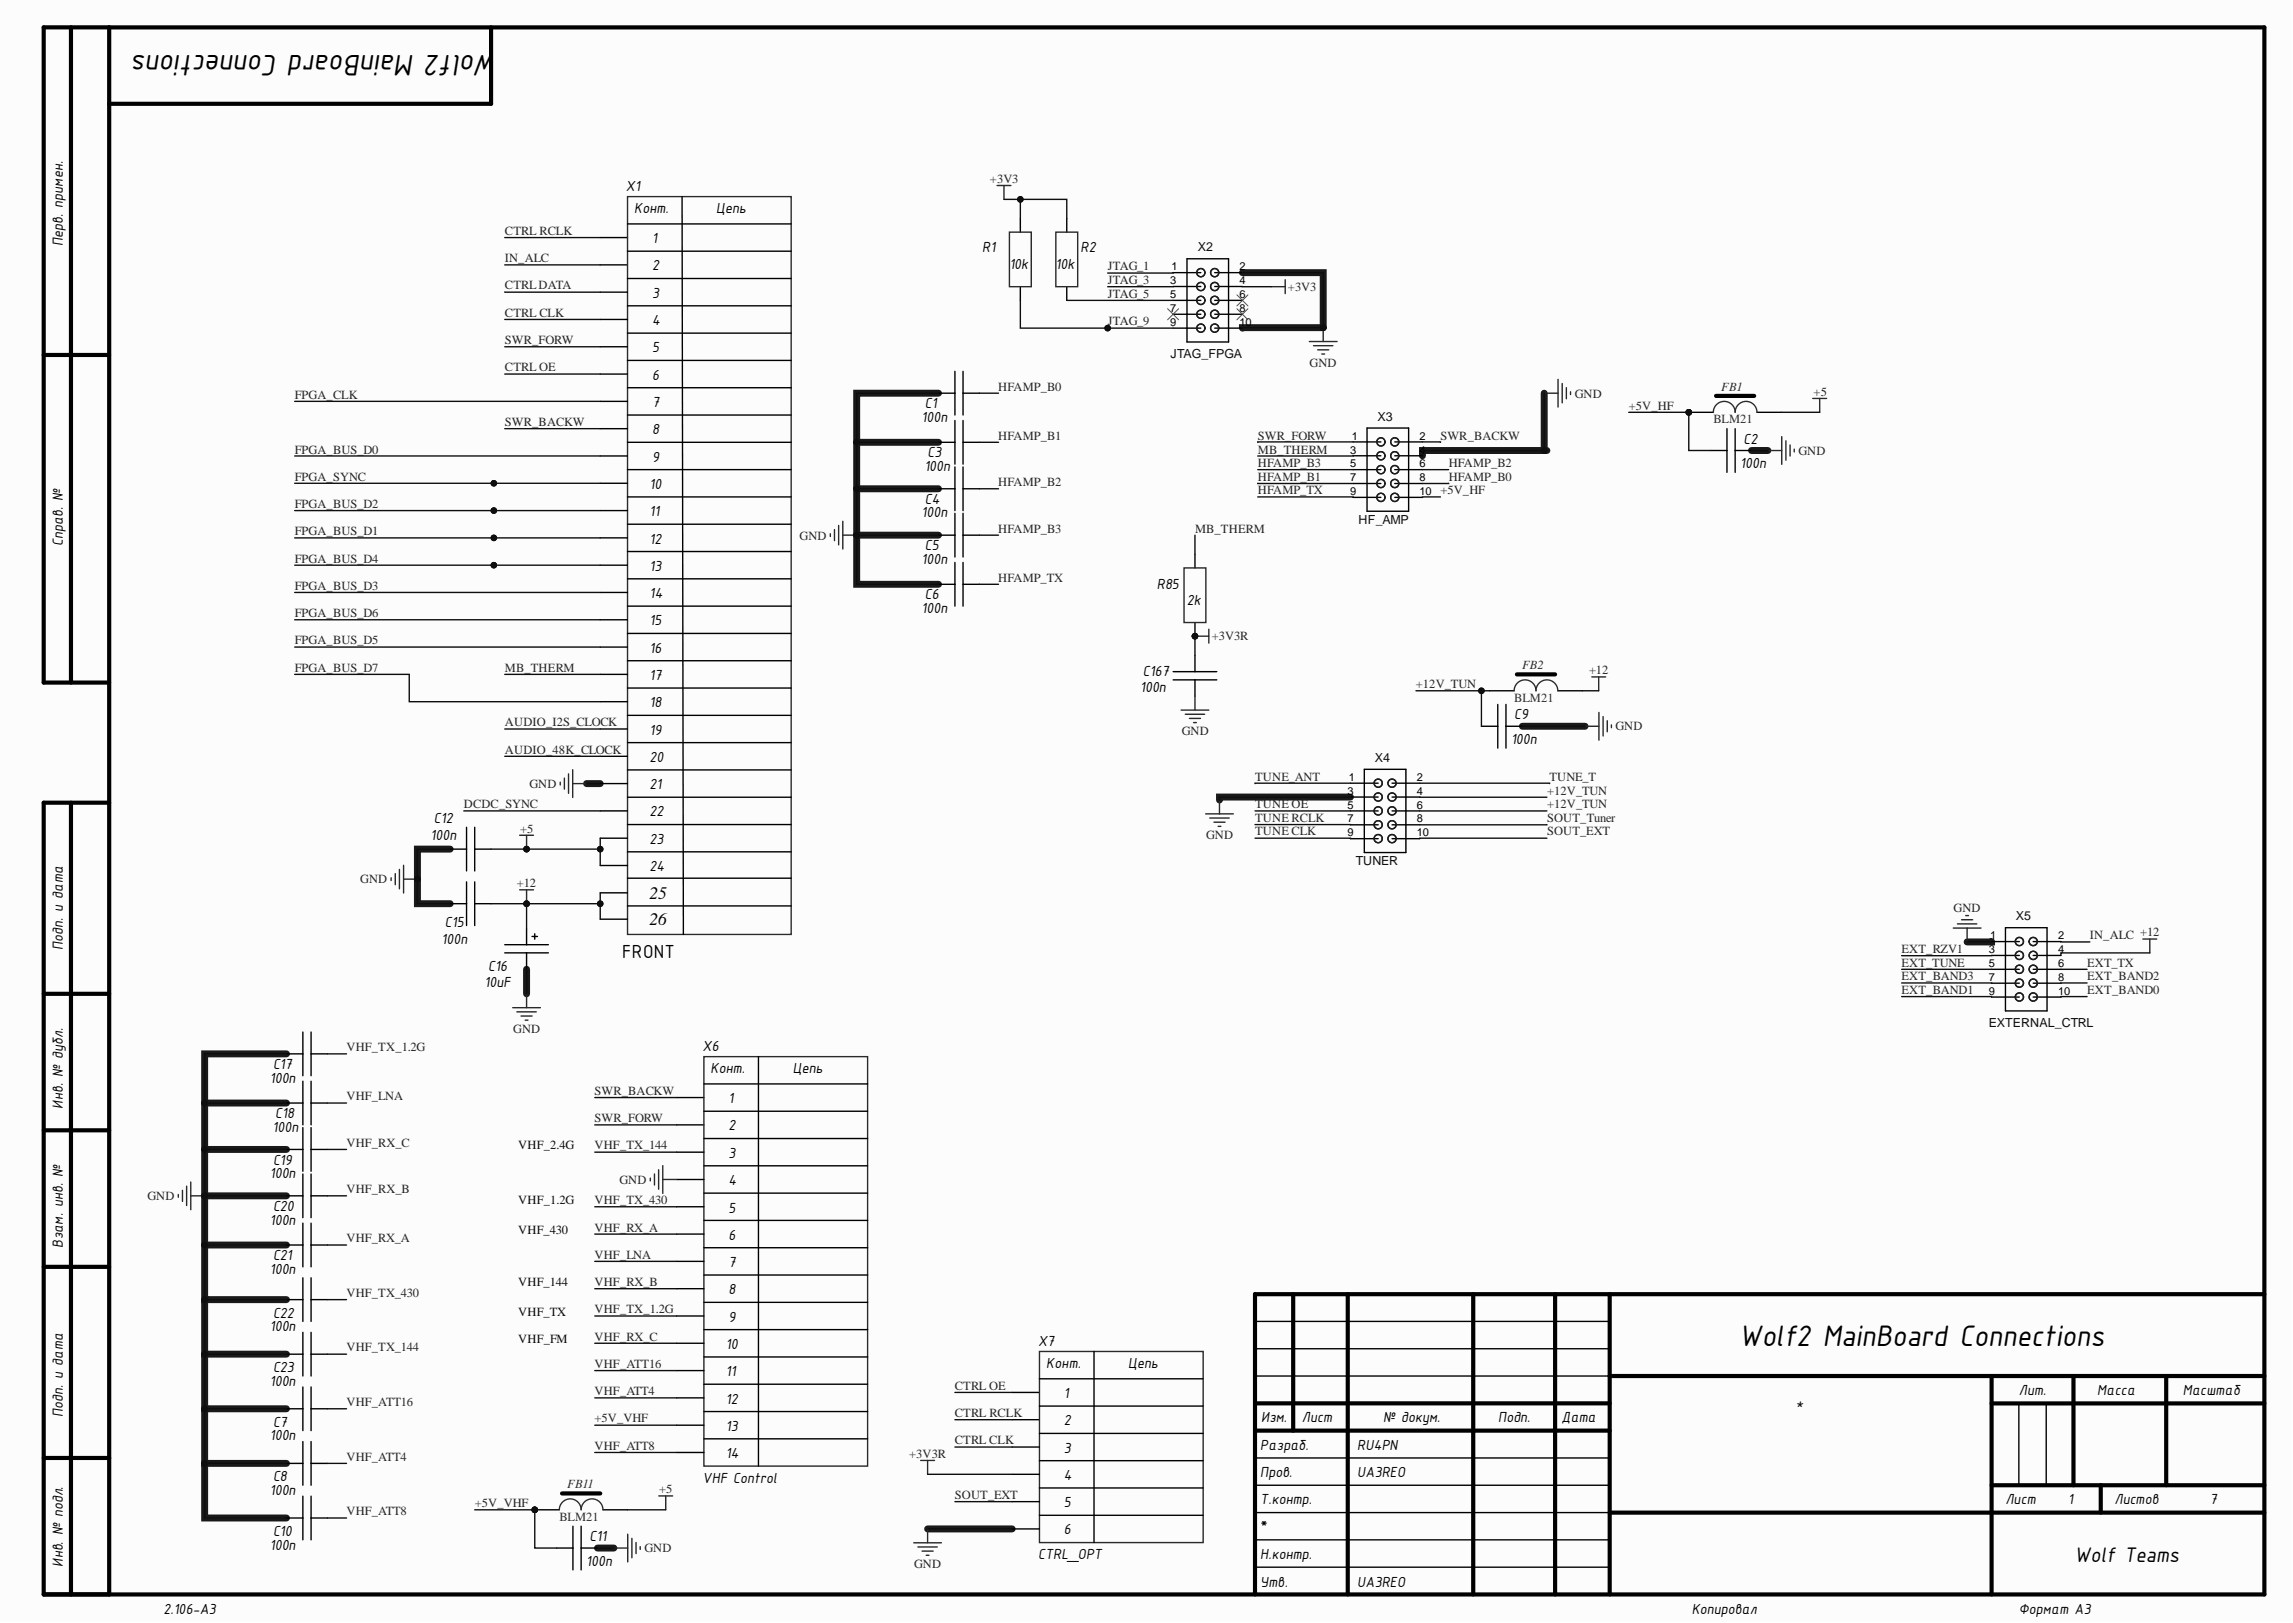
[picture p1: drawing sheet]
<svg xmlns="http://www.w3.org/2000/svg" width="420mm" height="297mm" viewBox="0 0 420 297" stroke-linecap="round" stroke-linejoin="round" font-family="sans-serif">
<defs><g id="words">
<g font-size="5.9">
<text x="91.2" y="10" transform="rotate(-180 91.2 10)">Wolf2 MainBoard Connections</text>
<text x="318.4" y="246.4">Wolf2 MainBoard Connections</text>
</g>
<text font-size="4.2" x="379.8" y="285.8">Wolf Teams</text>
<text font-size="3.7" x="113.9" y="175.4">FRONT</text>
<g font-size="3.2">
<text x="118.9" y="164.5">25</text>
<text x="118.9" y="169.3">26</text>
<text x="230.7" y="280.5">*</text>
</g>
<g font-size="2.9">
<text x="114.6" y="34.9">X1</text>
<text x="116.1" y="39">Конт.</text>
<text x="131.1" y="39">Цепь</text>
<text x="11.5" y="45" transform="rotate(-90 11.5 45)">Перв. примен.</text>
<text x="119.4" y="44.5">1</text>
<text x="179.8" y="46.2">R1</text>
<text x="197.8" y="46.2">R2</text>
<text x="119.4" y="49.5">2</text>
<text x="184.8" y="49.2">10k</text>
<text x="193.3" y="49.2">10k</text>
<text x="119.4" y="54.5">3</text>
<text x="119.4" y="59.5">4</text>
<text x="119.4" y="64.5">5</text>
<text x="119.4" y="69.5">6</text>
<text x="119.4" y="74.5">7</text>
<text x="168.7" y="77.2">100n</text>
<text x="169.3" y="74.7">C1</text>
<text x="119.4" y="79.4">8</text>
<text x="169.8" y="83.7">C3</text>
<text x="319.2" y="81.2">C2</text>
<text x="118.9" y="89.5">10</text>
<text x="119.4" y="84.5">9</text>
<text x="169.2" y="86.2">100n</text>
<text x="318.6" y="85.7">100n</text>
<text x="118.9" y="94.5">11</text>
<text x="168.7" y="94.7">100n</text>
<text x="169.3" y="92.2">C4</text>
<text x="11.5" y="99.9" transform="rotate(-90 11.5 99.9)">Справ. №</text>
<text x="118.9" y="99.5">12</text>
<text x="169.3" y="100.7">C5</text>
<text x="118.9" y="104.5">13</text>
<text x="168.7" y="103.2">100n</text>
<text x="211.8" y="107.7">R85</text>
<text x="118.9" y="109.5">14</text>
<text x="168.7" y="112.2">100n</text>
<text x="169.3" y="109.7">C6</text>
<text x="217.3" y="110.7">2k</text>
<text x="118.9" y="114.5">15</text>
<text x="118.9" y="119.5">16</text>
<text x="118.9" y="124.5">17</text>
<text x="209.2" y="123.7">C167</text>
<text x="118.9" y="129.5">18</text>
<text x="208.7" y="126.7">100n</text>
<text x="277.2" y="131.7">C9</text>
<text x="118.9" y="134.4">19</text>
<text x="276.6" y="136.1">100n</text>
<text x="118.9" y="139.4">20</text>
<text x="118.9" y="144.4">21</text>
<text x="118.9" y="149.4">22</text>
<text x="78.8" y="153.7">100n</text>
<text x="79.4" y="150.7">C12</text>
<text x="118.9" y="154.4">23</text>
<text x="118.9" y="159.4">24</text>
<text x="11.5" y="173.9" transform="rotate(-90 11.5 173.9)">Подп. и дата</text>
<text x="80.9" y="172.7">100n</text>
<text x="81.4" y="169.6">C15</text>
<text x="89.4" y="177.7">C16</text>
<text x="88.7" y="180.6">10uF</text>
<text x="50" y="195.6">C17</text>
<text x="128.6" y="192.4">X6</text>
<text x="130.1" y="196.4">Конт.</text>
<text x="145.1" y="196.4">Цепь</text>
<text x="11.5" y="202.9" transform="rotate(-90 11.5 202.9)">Инв. № дубл.</text>
<text x="49.4" y="198.2">100n</text>
<text x="133.4" y="201.9">1</text>
<text x="49.9" y="207.1">100n</text>
<text x="50.4" y="204.7">C18</text>
<text x="133.4" y="206.9">2</text>
<text x="49.4" y="215.6">100n</text>
<text x="50" y="213.1">C19</text>
<text x="133.4" y="211.9">3</text>
<text x="50" y="221.6">C20</text>
<text x="133.4" y="216.9">4</text>
<text x="133.4" y="221.9">5</text>
<text x="49.4" y="224.1">100n</text>
<text x="133.4" y="226.9">6</text>
<text x="11.5" y="228.4" transform="rotate(-90 11.5 228.4)">Взам. инв. №</text>
<text x="49.4" y="233.1">100n</text>
<text x="50" y="230.6">C21</text>
<text x="133.4" y="231.9">7</text>
<text x="133.4" y="236.9">8</text>
<text x="49.4" y="243.6">100n</text>
<text x="50" y="241.1">C22</text>
<text x="133.4" y="241.9">9</text>
<text x="50" y="251.1">C23</text>
<text x="132.9" y="246.9">10</text>
<text x="132.9" y="251.9">11</text>
<text x="190" y="246.4">X7</text>
<text x="191.6" y="250.4">Конт.</text>
<text x="206.5" y="250.4">Цепь</text>
<text x="49.4" y="253.6">100n</text>
<text x="132.9" y="256.9">12</text>
<text x="194.8" y="255.9">1</text>
<text x="328.7" y="257.9">*</text>
<text x="369.6" y="255.3">Лит.</text>
<text x="384" y="255.3">Масса</text>
<text x="399.6" y="255.3">Масштаб</text>
<text x="11.5" y="259.3" transform="rotate(-90 11.5 259.3)">Подп. и дата</text>
<text x="49.4" y="263.6">100n</text>
<text x="50" y="261.1">C7</text>
<text x="132.9" y="261.9">13</text>
<text x="194.8" y="260.8">2</text>
<text x="230.9" y="260.3">Изм.</text>
<text x="238.3" y="260.3">Лист</text>
<text x="253.2" y="260.3">№ докум.</text>
<text x="274.3" y="260.3">Подп.</text>
<text x="285.9" y="260.3">Дата</text>
<text x="132.9" y="266.9">14</text>
<text x="194.8" y="265.8">3</text>
<text x="230.7" y="265.3">Разраб.</text>
<text x="248.5" y="265.3">RU4PN</text>
<text x="49.4" y="273.5">100n</text>
<text x="50" y="271.1">C8</text>
<text x="128.6" y="271.4">VHF Control</text>
<text x="194.8" y="270.8">4</text>
<text x="194.8" y="275.8">5</text>
<text x="230.7" y="270.3">Пров.</text>
<text x="230.7" y="275.3">Т.контр.</text>
<text x="248.5" y="270.3">UA3REO</text>
<text x="367.1" y="275.3">Лист</text>
<text x="378.6" y="275.3">1</text>
<text x="387.1" y="275.3">Листов</text>
<text x="404.6" y="275.3">7</text>
<text x="50" y="281.1">C10</text>
<text x="194.8" y="280.8">6</text>
<text x="11.5" y="286.7" transform="rotate(-90 11.5 286.7)">Инв. № подл.</text>
<text x="49.4" y="283.6">100n</text>
<text x="107.3" y="286.6">100n</text>
<text x="107.9" y="282.1">C11</text>
<text x="190" y="285.4">CTRL_OPT</text>
<text x="230.7" y="285.4">Н.контр.</text>
<text x="230.7" y="290.4">Утв.</text>
<text x="248.5" y="290.4">UA3REO</text>
<text x="29.9" y="295.4">2.106-A3</text>
<text x="309.7" y="295.4">Копировал</text>
<text x="369.6" y="295.4">Формат А3</text>
</g>
<g font-size="2.3" fill="#262626">
<text x="181.2" y="33.4">+3V3</text>
<text x="92.4" y="48">IN_ALC</text>
<text x="92.4" y="43">CTRL RCLK</text>
<text x="92.4" y="53">CTRLDATA</text>
<text x="202.8" y="52">JTAG_3</text>
<text x="202.8" y="49.5">JTAG_1</text>
<text x="235.8" y="53.2">+3V3</text>
<text x="92.4" y="58">CTRL CLK</text>
<text x="202.8" y="59.5">JTAG_9</text>
<text x="202.8" y="54.5">JTAG_5</text>
<text x="92.4" y="63">SWR_FORW</text>
<text x="92.4" y="67.9">CTRL OE</text>
<text x="182.8" y="71.5">HFAMP_B0</text>
<text x="239.8" y="67.1">GND</text>
<text x="54" y="72.9">FPGA_CLK</text>
<text x="92.4" y="77.9">SWR_BACKW</text>
<text x="288.3" y="72.8">GND</text>
<text x="298.2" y="75">+5V_HF</text>
<text x="332" y="72.4">+5</text>
<text x="54" y="83">FPGA_BUS_D0</text>
<text x="182.8" y="80.5">HFAMP_B1</text>
<text x="230.3" y="80.5">SWR_FORW</text>
<text x="230.3" y="83">MB_THERM</text>
<text x="263.7" y="80.5">SWR_BACKW</text>
<text x="329.3" y="83.3">GND</text>
<text x="54" y="88">FPGA_SYNC</text>
<text x="182.8" y="88.9">HFAMP_B2</text>
<text x="230.3" y="85.5">HFAMP_B3</text>
<text x="230.3" y="88">HFAMP_B1</text>
<text x="265.2" y="88">HFAMP_B0</text>
<text x="265.2" y="85.5">HFAMP_B2</text>
<text x="54" y="93">FPGA_BUS_D2</text>
<text x="230.3" y="90.4">HFAMP_TX</text>
<text x="54" y="98">FPGA_BUS_D1</text>
<text x="146.4" y="98.7">GND</text>
<text x="182.8" y="97.5">HFAMP_B3</text>
<text x="218.8" y="97.5">MB_THERM</text>
<text x="54" y="108">FPGA_BUS_D3</text>
<text x="54" y="103">FPGA_BUS_D4</text>
<text x="182.8" y="106.4">HFAMP_TX</text>
<text x="54" y="113">FPGA_BUS_D6</text>
<text x="54" y="117.9">FPGA_BUS_D5</text>
<text x="221.8" y="117.2">+3V3R</text>
<text x="54" y="122.9">FPGA_BUS_D7</text>
<text x="92.4" y="122.9">MB_THERM</text>
<text x="259.2" y="125.9">+12V_TUN</text>
<text x="290.9" y="123.4">+12</text>
<text x="92.4" y="137.9">AUDIO_48K_CLOCK</text>
<text x="92.4" y="132.9">AUDIO_I2S_CLOCK</text>
<text x="216.3" y="134.5">GND</text>
<text x="295.8" y="133.7">GND</text>
<text x="229.8" y="142.9">TUNE_ANT</text>
<text x="283.7" y="142.9">TUNE_T</text>
<text x="84.9" y="147.9">DCDC_SYNC</text>
<text x="96.9" y="144.2">GND</text>
<text x="229.8" y="147.9">TUNE OE</text>
<text x="283.2" y="145.4">+12V_TUN</text>
<text x="283.2" y="147.9">+12V_TUN</text>
<text x="95.2" y="152.4">+5</text>
<text x="220.8" y="153.6">GND</text>
<text x="229.8" y="150.4">TUNE RCLK</text>
<text x="229.8" y="152.9">TUNE CLK</text>
<text x="283.2" y="152.9">SOUT_EXT</text>
<text x="283.2" y="150.4">SOUT_Tuner</text>
<text x="66" y="161.7">GND</text>
<text x="94.6" y="162.4">+12</text>
<text x="357.7" y="166.8">GND</text>
<text x="382.6" y="171.9">IN_ALC</text>
<text x="391.8" y="171.3">+12</text>
<text x="348.1" y="179.4">EXT_BAND3</text>
<text x="348.1" y="176.9">EXT_TUNE</text>
<text x="348.1" y="174.4">EXT_RZV1</text>
<text x="382.1" y="179.4">EXT_BAND2</text>
<text x="382.1" y="176.9">EXT_TX</text>
<text x="348.1" y="181.9">EXT_BAND1</text>
<text x="382.1" y="181.9">EXT_BAND0</text>
<text x="94" y="189">GND</text>
<text x="63.4" y="192.4">VHF_TX_1.2G</text>
<text x="63.4" y="201.4">VHF_LNA</text>
<text x="108.8" y="200.4">SWR_BACKW</text>
<text x="63.4" y="209.9">VHF_RX_C</text>
<text x="108.8" y="205.3">SWR_FORW</text>
<text x="108.8" y="210.3">VHF_TX_144</text>
<text x="27" y="219.6">GND</text>
<text x="63.4" y="218.4">VHF_RX_B</text>
<text x="108.8" y="220.4">VHF_TX_430</text>
<text x="113.4" y="216.7">GND</text>
<text x="63.4" y="227.3">VHF_RX_A</text>
<text x="108.8" y="225.4">VHF_RX_A</text>
<text x="108.8" y="230.4">VHF_LNA</text>
<text x="63.4" y="237.3">VHF_TX_430</text>
<text x="108.8" y="235.4">VHF_RX_B</text>
<text x="108.8" y="245.4">VHF_RX_C</text>
<text x="108.8" y="240.4">VHF_TX_1.2G</text>
<text x="63.4" y="247.3">VHF_TX_144</text>
<text x="108.8" y="250.4">VHF_ATT16</text>
<text x="63.4" y="257.4">VHF_ATT16</text>
<text x="108.8" y="255.3">VHF_ATT4</text>
<text x="174.8" y="254.3">CTRL OE</text>
<text x="108.8" y="260.3">+5V_VHF</text>
<text x="174.8" y="259.3">CTRL RCLK</text>
<text x="63.4" y="267.4">VHF_ATT4</text>
<text x="108.8" y="265.3">VHF_ATT8</text>
<text x="166.4" y="266.8">+3V3R</text>
<text x="174.8" y="264.3">CTRL CLK</text>
<text x="86.9" y="275.8">+5V_VHF</text>
<text x="120.7" y="273.3">+5</text>
<text x="174.8" y="274.3">SOUT_EXT</text>
<text x="63.4" y="277.3">VHF_ATT8</text>
<text x="118" y="284.1">GND</text>
<text x="167.4" y="286.9">GND</text>
</g>
<g font-size="2.3" fill="#0e0e0e">
<text x="219.3" y="46">X2</text>
<text x="214.3" y="65.5">JTAG_FPGA</text>
<text x="252.2" y="77">X3</text>
<text x="248.7" y="95.9">HF_AMP</text>
<text x="251.7" y="139.4">X4</text>
<text x="248.2" y="158.4">TUNER</text>
<text x="369.1" y="168.5">X5</text>
<text x="364.1" y="187.9">EXTERNAL_CTRL</text>
<text x="94.9" y="210.3">VHF_2.4G</text>
<text x="94.9" y="220.4">VHF_1.2G</text>
<text x="94.9" y="225.9">VHF_430</text>
<text x="94.9" y="235.4">VHF_144</text>
<text x="94.9" y="240.9">VHF_TX</text>
<text x="94.9" y="245.9">VHF_FM</text>
</g>
<g font-size="2.3" fill="#2e2e2e">
<text x="315.1" y="71.5">FB1</text>
<text x="313.7" y="77.5">BLM21</text>
<text x="278.7" y="122.4">FB2</text>
<text x="277.2" y="128.4">BLM21</text>
<text x="103.9" y="272.4">FB11</text>
<text x="102.4" y="278.4">BLM21</text>
</g>
<g font-size="2">
<text x="214.2" y="52">3</text>
<text x="214.5" y="49.5">1</text>
<text x="226.9" y="52">4</text>
<text x="226.9" y="49.5">2</text>
<text x="214.2" y="59.7">9</text>
<text x="214.2" y="54.6">5</text>
<text x="214.2" y="57.1">7</text>
<text x="226.9" y="59.7">10</text>
<text x="226.9" y="57.1">8</text>
<text x="226.9" y="54.6">6</text>
<text x="247.2" y="83">3</text>
<text x="247.5" y="80.5">1</text>
<text x="259.9" y="83">4</text>
<text x="259.9" y="80.5">2</text>
<text x="247.2" y="85.5">5</text>
<text x="247.2" y="88.1">7</text>
<text x="259.9" y="88.1">8</text>
<text x="259.9" y="85.5">6</text>
<text x="247.2" y="90.6">9</text>
<text x="259.9" y="90.6">10 +5V_HF</text>
<text x="247" y="142.9">1</text>
<text x="259.4" y="142.9">2</text>
<text x="246.7" y="148">5</text>
<text x="246.7" y="145.4">3</text>
<text x="259.4" y="148">6</text>
<text x="259.4" y="145.4">4</text>
<text x="246.7" y="153.1">9</text>
<text x="246.7" y="150.5">7</text>
<text x="259.4" y="153.1">10</text>
<text x="259.4" y="150.5">8</text>
<text x="364.3" y="171.9">1</text>
<text x="376.8" y="171.9">2</text>
<text x="364.1" y="177">5</text>
<text x="364.1" y="179.5">7</text>
<text x="364.1" y="174.5">3</text>
<text x="376.8" y="179.5">8</text>
<text x="376.8" y="177">6</text>
<text x="376.8" y="174.5">4</text>
<text x="364.1" y="182.1">9</text>
<text x="376.8" y="182.1">10</text>
</g>
</g></defs>
<g fill="#fcfcfc">
<path d="M0 0h419.6v296.8h-419.6z" fill-rule="evenodd"/>
<path d="M0 0h419.6v296.8h-419.6z" fill-rule="evenodd"/>
</g>
<g fill="none" stroke="#191919" stroke-width="1.3">
<path d="M227.5 49.9h14.8v10.1l-14.8 .1M171.8 72h-15v25.9M282.7 72v10.5M156.8 97.9v9h15M156.8 97.9h15M156.8 89.5h15M156.8 81h15M283.2 82.5h-22.8v.9M320.7 82.5h3M278.7 132.9h11.5M82.4 155.4h-6v10h6M107.4 143.4h2.5"/>
<path d="M247.2 145.9h-23.9v.5M96.4 177.4v4.5M364.6 172.3l-4.5 .1M52.4 192.9h-14.9v26M37.5 218.9v19h14.9M37.5 218.9h14.9M37.5 210.4h14.9M37.5 201.9h14.9M37.5 237.9v9.9h14.9M37.5 227.9h14.9M37.5 247.8v10h14.9M37.5 257.8v10h14.9"/>
<path d="M37.5 267.8v10h14.9M169.8 279.8h15.5M109.4 283.3h3"/>
</g>
<g fill="none" stroke="#000" stroke-width=".76">
<path d="M13 5v119.9M20 5h394.6v286.8h-406.6v-144.9h12M89.9 5v14h-69.9M8 65h12M20 124.9h-12v-119.9h12v286.8M13 146.9v144.9M8 181.9h12M8 206.9h12M8 231.9h12M236.8 236.9v24.9M246.7 236.9v54.9M269.7 236.9v54.9"/>
<path d="M284.7 236.9v54.9M294.7 236.9v54.9M414.6 236.9h-184.8v54.9M229.8 256.8h64.9M294.7 251.8h119.9M364.6 251.8v40M364.6 256.9h50M379.6 251.8v20M396.6 251.8v20M8 266.8h12M229.8 261.8h64.9M294.7 276.8h119.9"/>
<path d="M364.6 271.8h50M384.6 271.8v5"/>
</g>
<g fill="none" stroke="#000" stroke-width=".25">
<path d="M124.9 36l.2 135M109.9 43.5h5M109.9 48.5h5M109.9 53.5h5M109.9 58.5h5M114.9 41h30M114.9 46h30M114.9 51h30M114.9 56h30M109.9 63.5h5M109.9 68.5h5M109.9 73.5h5"/>
<path d="M109.9 78.5h5M114.9 61h30M114.9 66h30M114.9 71h30M114.9 76h30M109.9 83.5h5M109.9 88.4h5M109.9 93.4h5M109.9 98.4h5M114.9 81h30M114.9 85.9h30M114.9 90.9h30"/>
<path d="M114.9 95.9h30M109.9 103.4h5M109.9 108.4h5M109.9 113.4h5M109.9 118.4h5M114.9 100.9h30M114.9 105.9h30M114.9 110.9h30M114.9 115.9h30M109.9 123.4h5M109.9 128.4h5M109.9 133.4h5"/>
<path d="M109.9 138.4h5M114.9 120.9h30M114.9 125.9h30M114.9 130.9h30M114.9 135.9h30M109.9 143.4h5M109.9 148.4h5M109.9 153.4h5M109.9 158.4h5M114.9 140.9h30M114.9 145.9h30M114.9 150.9h30"/>
<path d="M114.9 155.9h30M109.9 163.4h5M109.9 168.2h5M114.9 160.7h30M114.9 165.8h30M229.8 251.8h64.9M229.8 246.8h64.9M229.8 241.8h64.9M369.6 256.9v14.9M374.6 256.9v14.9M229.8 276.8h64.9M229.8 271.8h64.9"/>
<path d="M229.8 266.8h64.9M229.8 286.8h64.9M229.8 281.8h64.9"/>
</g>
<path d="M114.9 36h30v135h-30zM95.1 152.9h2.6M96.4 152.9v2.5M102.6 143.2v.5M103.3 142.4v2M104.1 141.6v3.6M104.9 140.9v5.1M104.9 143.4h2.5" fill="none" stroke="#262626" stroke-width=".25"/>
<circle cx="96.4" cy="155.4" r=".51" fill="#0e0e0e"/>
<circle cx="96.4" cy="155.4" r=".51" fill="none" stroke="#0e0e0e" stroke-width=".18"/>
<path d="M82.4 155.4h3M85.4 151.4v8M86.9 151.4v8M86.9 155.4h3M82.4 165.4h3M85.4 161.4v8M86.9 161.4v8M86.9 165.4h3" fill="none" stroke="#000" stroke-width=".25"/>
<path d="M72.4 159.9v2M73.1 159.1v3.6M73.9 158.4v5M71.6 160.6v.6M73.9 160.9h2.5" fill="none" stroke="#262626" stroke-width=".25"/>
<circle cx="76.4" cy="160.9" r=".51" fill="#0e0e0e"/>
<circle cx="76.4" cy="160.9" r=".51" fill="none" stroke="#0e0e0e" stroke-width=".18"/>
<path d="M92.4 172.9h8M92.4 174.4h8M96.4 169.9v3M96.4 174.4v3M97.4 171.4h1M97.9 170.9v1" fill="none" stroke="#000" stroke-width=".25"/>
<path d="M95.1 162.9h2.6M96.4 162.9v2.5M93.9 184.4h5M94.6 185.2h3.6M95.4 185.9h2M96.2 186.7h.5M96.4 181.9v2.5" fill="none" stroke="#262626" stroke-width=".25"/>
<circle cx="96.4" cy="165.4" r=".51" fill="#0e0e0e"/>
<circle cx="96.4" cy="165.4" r=".51" fill="none" stroke="#0e0e0e" stroke-width=".18"/>
<path d="M214.8 57.5h5.1M214.8 55h5.1M214.8 52.4h5.1M214.8 49.9h5.1M217.3 47.4h7.6v15.2h-7.6zM222.4 57.5h5.1M222.4 55h5.1M222.4 52.4h5.1M222.4 49.9h5.1M214.8 60.1h5.1M222.4 60.1h5.1" fill="none" stroke="#000" stroke-width=".25"/>
<g fill="none" stroke="#1c1c1c" stroke-width=".25">
<circle cx="219.9" cy="57.5" r=".75"/>
<circle cx="219.9" cy="55" r=".75"/>
<circle cx="219.9" cy="49.9" r=".75"/>
<circle cx="219.9" cy="52.4" r=".75"/>
<circle cx="222.4" cy="55" r=".75"/>
<circle cx="222.4" cy="57.5" r=".75"/>
<circle cx="222.4" cy="49.9" r=".75"/>
<circle cx="222.4" cy="52.4" r=".75"/>
<circle cx="219.9" cy="60.1" r=".75"/>
<circle cx="222.4" cy="60.1" r=".75"/>
</g>
<path d="M242.3 60v2.5M239.7 62.5h5.1M240.5 63.3h3.5M241.2 64h2.1M242 64.8h.5" fill="none" stroke="#262626" stroke-width=".25"/>
<circle cx="242.3" cy="60" r=".51" fill="#0e0e0e"/>
<circle cx="242.3" cy="60" r=".51" fill="none" stroke="#0e0e0e" stroke-width=".18"/>
<path d="M213.8 56.5l2 2M215.8 56.5l-2 2M226.4 54l2.1 2M226.4 56.5l2.1 2M228.5 54l-2.1 2M228.5 56.5l-2.1 2" fill="none" stroke="#4c4c4c" stroke-width=".18"/>
<path d="M182.5 34h2.6M183.8 34v2.5M184.8 42.5h4v10h-4zM193.3 42.5h4v10h-4zM232.8 52.5h2.5M235.3 51.2v2.5" fill="none" stroke="#262626" stroke-width=".25"/>
<g fill="none" stroke="#000" stroke-width=".25">
<path d="M186.8 40v2.5M195.3 40v2.5M186.8 52.5v2.5M195.3 52.5v2.5M250.3 78.3h7.6v15.3h-7.6zM247.7 91h5.1M247.7 88.5h5.1M247.7 86h5.1M247.7 83.4h5.1M247.7 80.9h5.1M255.4 91h5M255.4 88.5h5"/>
<path d="M255.4 86h5M255.4 83.4h5M255.4 80.9h5"/>
</g>
<g fill="none" stroke="#1c1c1c" stroke-width=".25">
<circle cx="252.8" cy="80.9" r=".75"/>
<circle cx="252.8" cy="88.5" r=".75"/>
<circle cx="252.8" cy="83.4" r=".75"/>
<circle cx="252.8" cy="91" r=".75"/>
<circle cx="252.8" cy="86" r=".75"/>
<circle cx="255.4" cy="80.9" r=".75"/>
<circle cx="255.4" cy="88.5" r=".75"/>
<circle cx="255.4" cy="83.4" r=".75"/>
<circle cx="255.4" cy="91" r=".75"/>
<circle cx="255.4" cy="86" r=".75"/>
</g>
<circle cx="309.2" cy="75.5" r=".51" fill="#0e0e0e"/>
<circle cx="309.2" cy="75.5" r=".51" fill="none" stroke="#0e0e0e" stroke-width=".18"/>
<path d="M309.2 75.5h4.5M321.7 75.5h4.5" fill="none" stroke="#000" stroke-width=".25"/>
<circle cx="309.2" cy="75.5" r=".51" fill="#0e0e0e"/>
<circle cx="309.2" cy="75.5" r=".51" fill="none" stroke="#0e0e0e" stroke-width=".18"/>
<path d="M313.7 75.5a2 2 0 0 1 2-2 2 2 0 0 1 2 2 2 2 0 0 1 2-2 2 2 0 0 1 2 2" fill="none" stroke="#2e2e2e" stroke-width=".25"/>
<path d="M314.2 72.5h7" fill="none" stroke="#000" stroke-width=".76"/>
<g fill="none" stroke="#000" stroke-width=".25">
<path d="M316.2 78.5v8M317.7 78.5v8M313.2 82.5h3M317.7 82.5h3M52.4 192.9h3M55.4 188.9v8M57 188.9v8M57 192.9h2.9M52.4 210.4h3M52.4 218.9h3M55.4 206.4v8M55.4 214.9v8"/>
<path d="M57 206.4v8M57 214.9v8M57 210.4h2.9M57 218.9h2.9M52.4 237.9h3M52.4 227.9h3M55.4 223.9v8M55.4 233.9v7.9M57 223.9v8M57 233.9v7.9M57 237.9h2.9M57 227.9h2.9"/>
</g>
<path d="M282.7 72h2.6M285.3 69.4v5.1M286 70.2v3.5M286.8 70.9v2.1M287.5 71.7v.5M32.6 218.6v.5M33.4 217.8v2.1M34.2 217.1v3.5M34.9 216.3v5.1M34.9 218.9h2.6" fill="none" stroke="#262626" stroke-width=".25"/>
<circle cx="37.5" cy="218.9" r=".51" fill="#0e0e0e"/>
<circle cx="37.5" cy="218.9" r=".51" fill="none" stroke="#0e0e0e" stroke-width=".18"/>
<g fill="none" stroke="#000" stroke-width=".25">
<path d="M171.8 72h3M174.8 68v8M176.3 68v8M176.3 72h3M171.8 89.5h3M171.8 97.9h3M174.8 85.5v8M174.8 93.9v8M176.3 85.5v8M176.3 93.9v8M176.3 89.5h3M176.3 97.9h3"/>
<path d="M171.8 106.9h3M174.8 102.9v8M176.3 102.9v8M176.3 106.9h3M271.2 132.9h3M272.7 126.4h4.5M274.2 128.9v8M275.7 128.9v8M275.7 132.9h3M285.2 126.4h4.5M247.2 153.5h5.1M247.2 151h5.1"/>
<path d="M247.2 148.4h5.1M247.2 145.9h5.1M247.2 143.3h5.1M249.8 140.8h7.6v15.2h-7.6zM254.9 153.5h5M254.9 151h5M254.9 148.4h5M254.9 145.9h5M254.9 143.3h5M364.6 179.9h5.1M364.6 177.4h5.1M364.6 174.9h5.1"/>
<path d="M364.6 172.3h5.1M367.2 169.8h7.6v15.2h-7.6zM372.2 179.9h5.1M372.2 177.4h5.1M372.2 174.9h5.1M372.2 172.3h5.1M55.4 197.9v8M57 197.9v8M364.6 182.5h5.1M372.2 182.5h5.1M52.4 201.9h3M57 201.9h2.9"/>
<path d="M52.4 247.8h3M55.4 243.8v8M57 243.8v8M57 247.8h2.9M185.3 254.8h5M185.3 259.8h5M190.3 252.3h30M190.3 257.3h30M200.3 247.3v35M185.3 264.8h5M185.3 269.8h5M185.3 274.8h5"/>
<path d="M185.3 279.8h5M190.3 262.3h30M190.3 267.3h30M190.3 272.3h30M190.3 277.3h30"/>
</g>
<g fill="none" stroke="#262626" stroke-width=".25">
<path d="M326.2 79.9v5.1M331.9 72.9h2.5M333.2 72.9v2.6M152 97.7v.5M152.8 96.9v2.1M153.5 96.2v3.5M154.3 95.4v5.1M154.3 97.9h2.5M323.7 82.5h2.5M327 80.7v3.5M327.7 81.4v2.1M328.5 82.2v.5"/>
<path d="M290.2 132.9h2.5M291.4 123.9h2.6M292.7 123.9v2.5M292.7 130.4v5.1M293.5 131.1v3.6M294.3 131.9v2M295 132.7v.5M220.7 149h5.1M221.5 149.7h3.5M222.3 150.5h2M223 151.2h.5M223.3 146.4v2.6"/>
<path d="M357.6 169.9h5.1M358.4 169.1h3.5M359.1 168.3h2.1M359.9 167.6h.5M360.1 169.9v2.5M392.3 171.9h2.6M393.6 171.9v2.5M190.3 247.3h30v35h-30zM168.6 267.3h2.5M169.8 267.3v2.5M169.8 279.8v2.6M167.3 282.4h5.1"/>
<path d="M168.1 283.1h3.5M168.8 283.9h2M169.6 284.6h.5"/>
</g>
<g fill="none" stroke="#1c1c1c" stroke-width=".25">
<circle cx="252.3" cy="148.4" r=".75"/>
<circle cx="252.3" cy="150.9" r=".75"/>
<circle cx="252.3" cy="143.3" r=".75"/>
<circle cx="252.3" cy="145.9" r=".75"/>
<circle cx="252.3" cy="153.5" r=".75"/>
<circle cx="254.9" cy="148.4" r=".75"/>
<circle cx="254.9" cy="150.9" r=".75"/>
<circle cx="254.9" cy="143.3" r=".75"/>
<circle cx="254.9" cy="145.9" r=".75"/>
<circle cx="254.9" cy="153.5" r=".75"/>
<circle cx="369.7" cy="179.9" r=".75"/>
<circle cx="369.7" cy="177.4" r=".75"/>
<circle cx="369.7" cy="172.3" r=".75"/>
<circle cx="369.7" cy="174.9" r=".75"/>
<circle cx="372.2" cy="179.9" r=".75"/>
<circle cx="372.2" cy="177.4" r=".75"/>
<circle cx="372.2" cy="172.3" r=".75"/>
<circle cx="372.2" cy="174.9" r=".75"/>
<circle cx="369.7" cy="182.5" r=".75"/>
<circle cx="372.2" cy="182.5" r=".75"/>
</g>
<path d="M277.2 126.4a2 2 0 0 1 2-2 2 2 0 0 1 2 2 2 2 0 0 1 2-2 2 2 0 0 1 2 2" fill="none" stroke="#2e2e2e" stroke-width=".25"/>
<path d="M277.7 123.4h7" fill="none" stroke="#000" stroke-width=".76"/>
<circle cx="156.8" cy="97.9" r=".51" fill="#0e0e0e"/>
<circle cx="156.8" cy="97.9" r=".51" fill="none" stroke="#0e0e0e" stroke-width=".18"/>
<path d="M174.8 77v7.9M176.3 77v7.9M171.8 81h3M176.3 81h3" fill="none" stroke="#000" stroke-width=".25"/>
<circle cx="218.8" cy="116.4" r=".51" fill="#0e0e0e"/>
<circle cx="218.8" cy="116.4" r=".51" fill="none" stroke="#0e0e0e" stroke-width=".18"/>
<path d="M218.8 101.4v2.5M218.8 113.9v2.5" fill="none" stroke="#000" stroke-width=".25"/>
<circle cx="218.8" cy="116.4" r=".51" fill="#0e0e0e"/>
<circle cx="218.8" cy="116.4" r=".51" fill="none" stroke="#0e0e0e" stroke-width=".18"/>
<path d="M216.8 103.9h4v10h-4zM218.8 116.4h2.5M221.3 115.2v2.5" fill="none" stroke="#262626" stroke-width=".25"/>
<circle cx="218.8" cy="116.4" r=".51" fill="#0e0e0e"/>
<circle cx="218.8" cy="116.4" r=".51" fill="none" stroke="#0e0e0e" stroke-width=".18"/>
<g fill="none" stroke="#000" stroke-width=".25">
<path d="M218.8 119.9v3M214.8 124.4h8M214.8 122.9h8M218.8 124.4v3M128.9 198.4h29.9M138.9 193.4v74.9M123.9 200.9h5M123.9 205.9h5M123.9 210.9h5M123.9 215.9h5M128.9 203.4h29.9M128.9 208.4h29.9"/>
<path d="M128.9 213.4h29.9M128.9 218.4h29.9M123.9 220.9h5M123.9 225.9h5M123.9 230.9h5M123.9 235.9h5M128.9 223.4h29.9M128.9 228.4h29.9M128.9 233.4h29.9M128.9 238.4h29.9M123.9 240.8h5M123.9 245.8h5"/>
<path d="M123.9 250.8h5M123.9 255.8h5M128.9 243.3h29.9M128.9 248.3h29.9M128.9 253.3h29.9M128.9 258.3h29.9M123.9 260.8h5M123.9 265.8h5M128.9 263.3h29.9"/>
</g>
<path d="M216.2 130h5.1M217 130.7h3.6M217.8 131.5h2M218.5 132.2h.5M218.8 127.4v2.6M128.9 193.4h29.9v74.9h-29.9zM119.1 215.6v.5M119.8 214.9v2M120.6 214.1v3.5M121.3 213.3v5.1M121.3 215.9h2.6" fill="none" stroke="#262626" stroke-width=".25"/>
<path d="M82.4 155.4h-6v10h6" fill="none" stroke="#0e0e0e" stroke-width=".25"/>
<circle cx="76.4" cy="160.9" r=".51" fill="#0e0e0e"/>
<circle cx="76.4" cy="160.9" r=".51" fill="none" stroke="#0e0e0e" stroke-width=".18"/>
<path d="M90.4 98.4h19.5" fill="none" stroke="#0e0e0e" stroke-width=".25"/>
<circle cx="90.4" cy="98.4" r=".51" fill="#0e0e0e"/>
<circle cx="90.4" cy="98.4" r=".51" fill="none" stroke="#0e0e0e" stroke-width=".18"/>
<path d="M96.4 177.4v4.5M109.9 163.4v4.8" fill="none" stroke="#0e0e0e" stroke-width=".25"/>
<circle cx="109.9" cy="165.4" r=".51" fill="#0e0e0e"/>
<circle cx="109.9" cy="165.4" r=".51" fill="none" stroke="#0e0e0e" stroke-width=".18"/>
<path d="M89.9 155.4h6.5" fill="none" stroke="#0e0e0e" stroke-width=".25"/>
<circle cx="96.4" cy="155.4" r=".51" fill="#0e0e0e"/>
<circle cx="96.4" cy="155.4" r=".51" fill="none" stroke="#0e0e0e" stroke-width=".18"/>
<path d="M96.4 155.4h13.5" fill="none" stroke="#0e0e0e" stroke-width=".25"/>
<circle cx="109.9" cy="155.4" r=".51" fill="#0e0e0e"/>
<circle cx="109.9" cy="155.4" r=".51" fill="none" stroke="#0e0e0e" stroke-width=".18"/>
<circle cx="96.4" cy="155.4" r=".51" fill="#0e0e0e"/>
<circle cx="96.4" cy="155.4" r=".51" fill="none" stroke="#0e0e0e" stroke-width=".18"/>
<path d="M109.9 153.4v5" fill="none" stroke="#0e0e0e" stroke-width=".25"/>
<circle cx="109.9" cy="155.4" r=".51" fill="#0e0e0e"/>
<circle cx="109.9" cy="155.4" r=".51" fill="none" stroke="#0e0e0e" stroke-width=".18"/>
<path d="M89.9 165.4h20" fill="none" stroke="#0e0e0e" stroke-width=".25"/>
<circle cx="109.9" cy="165.4" r=".51" fill="#0e0e0e"/>
<circle cx="109.9" cy="165.4" r=".51" fill="none" stroke="#0e0e0e" stroke-width=".18"/>
<circle cx="96.4" cy="165.4" r=".51" fill="#0e0e0e"/>
<circle cx="96.4" cy="165.4" r=".51" fill="none" stroke="#0e0e0e" stroke-width=".18"/>
<path d="M96.4 165.4v4.5" fill="none" stroke="#0e0e0e" stroke-width=".25"/>
<circle cx="96.4" cy="165.4" r=".51" fill="#0e0e0e"/>
<circle cx="96.4" cy="165.4" r=".51" fill="none" stroke="#0e0e0e" stroke-width=".18"/>
<path d="M242.3 60l-14.8 .1" fill="none" stroke="#0e0e0e" stroke-width=".25"/>
<circle cx="242.3" cy="60" r=".51" fill="#0e0e0e"/>
<circle cx="242.3" cy="60" r=".51" fill="none" stroke="#0e0e0e" stroke-width=".18"/>
<path d="M227.5 49.9h14.8v10.1" fill="none" stroke="#0e0e0e" stroke-width=".25"/>
<circle cx="242.3" cy="60" r=".51" fill="#0e0e0e"/>
<circle cx="242.3" cy="60" r=".51" fill="none" stroke="#0e0e0e" stroke-width=".18"/>
<path d="M186.8 36.5v3.5M227.5 52.4l5.3 .1" fill="none" stroke="#0e0e0e" stroke-width=".25"/>
<circle cx="186.8" cy="36.5" r=".51" fill="#0e0e0e"/>
<circle cx="186.8" cy="36.5" r=".51" fill="none" stroke="#0e0e0e" stroke-width=".18"/>
<path d="M195.3 55h19.5M202.8 60v.1M214.8 52.4l-12 .1M214.8 49.9l-12 .1" fill="none" stroke="#0e0e0e" stroke-width=".25"/>
<circle cx="202.8" cy="60.1" r=".51" fill="#0e0e0e"/>
<circle cx="202.8" cy="60.1" r=".51" fill="none" stroke="#0e0e0e" stroke-width=".18"/>
<path d="M183.8 36.5h11.5v3.5" fill="none" stroke="#0e0e0e" stroke-width=".25"/>
<circle cx="186.8" cy="36.5" r=".51" fill="#0e0e0e"/>
<circle cx="186.8" cy="36.5" r=".51" fill="none" stroke="#0e0e0e" stroke-width=".18"/>
<path d="M186.8 55v5.1h28" fill="none" stroke="#0e0e0e" stroke-width=".25"/>
<circle cx="202.8" cy="60.1" r=".51" fill="#0e0e0e"/>
<circle cx="202.8" cy="60.1" r=".51" fill="none" stroke="#0e0e0e" stroke-width=".18"/>
<path d="M326.2 75.5h7M37.5 227.9h14.9" fill="none" stroke="#0e0e0e" stroke-width=".25"/>
<circle cx="37.5" cy="227.9" r=".51" fill="#0e0e0e"/>
<circle cx="37.5" cy="227.9" r=".51" fill="none" stroke="#0e0e0e" stroke-width=".18"/>
<path d="M37.5 218.9h14.9" fill="none" stroke="#0e0e0e" stroke-width=".25"/>
<circle cx="37.5" cy="218.9" r=".51" fill="#0e0e0e"/>
<circle cx="37.5" cy="218.9" r=".51" fill="none" stroke="#0e0e0e" stroke-width=".18"/>
<path d="M37.5 210.4h14.9" fill="none" stroke="#0e0e0e" stroke-width=".25"/>
<circle cx="37.5" cy="210.4" r=".51" fill="#0e0e0e"/>
<circle cx="37.5" cy="210.4" r=".51" fill="none" stroke="#0e0e0e" stroke-width=".18"/>
<path d="M92.4 48.5h17.5M92.4 43.5h17.5M92.4 58.5h17.5M109.9 53.5h-17.5M92.4 63.5h17.5M92.4 68.5h17.5M53.9 88.4h36.5M278.7 132.9h11.5M289.7 126.4h3M229.8 153.4l17.4 .1M229.8 148.4h17.4M283.2 153.4l-23.3 .1" fill="none" stroke="#0e0e0e" stroke-width=".25"/>
<circle cx="90.4" cy="88.4" r=".51" fill="#0e0e0e"/>
<circle cx="90.4" cy="88.4" r=".51" fill="none" stroke="#0e0e0e" stroke-width=".18"/>
<path d="M53.9 98.4h36.5" fill="none" stroke="#0e0e0e" stroke-width=".25"/>
<circle cx="90.4" cy="98.4" r=".51" fill="#0e0e0e"/>
<circle cx="90.4" cy="98.4" r=".51" fill="none" stroke="#0e0e0e" stroke-width=".18"/>
<path d="M53.9 93.4h36.5" fill="none" stroke="#0e0e0e" stroke-width=".25"/>
<circle cx="90.4" cy="93.4" r=".51" fill="#0e0e0e"/>
<circle cx="90.4" cy="93.4" r=".51" fill="none" stroke="#0e0e0e" stroke-width=".18"/>
<path d="M53.9 103.4h36.5" fill="none" stroke="#0e0e0e" stroke-width=".25"/>
<circle cx="90.4" cy="103.4" r=".51" fill="#0e0e0e"/>
<circle cx="90.4" cy="103.4" r=".51" fill="none" stroke="#0e0e0e" stroke-width=".18"/>
<path d="M53.9 73.5h56M92.4 78.5h17.5M53.9 108.4h56M53.9 113.4h56M53.9 118.4h56M90.4 103.4h19.5M53.9 123.4h21v5h35M92.4 123.4h17.5M92.4 138.4h17.5M92.4 133.4h17.5M84.9 148.4h25M107.4 143.4h2.5" fill="none" stroke="#0e0e0e" stroke-width=".25"/>
<circle cx="90.4" cy="103.4" r=".51" fill="#0e0e0e"/>
<circle cx="90.4" cy="103.4" r=".51" fill="none" stroke="#0e0e0e" stroke-width=".18"/>
<path d="M90.4 93.4h19.5" fill="none" stroke="#0e0e0e" stroke-width=".25"/>
<circle cx="90.4" cy="93.4" r=".51" fill="#0e0e0e"/>
<circle cx="90.4" cy="93.4" r=".51" fill="none" stroke="#0e0e0e" stroke-width=".18"/>
<path d="M90.4 88.4h19.5" fill="none" stroke="#0e0e0e" stroke-width=".25"/>
<circle cx="90.4" cy="88.4" r=".51" fill="#0e0e0e"/>
<circle cx="90.4" cy="88.4" r=".51" fill="none" stroke="#0e0e0e" stroke-width=".18"/>
<path d="M53.9 83.5h56M59.9 192.9h3.5M37.5 201.9h14.9M59.9 210.4h3.5M59.9 218.9h3.5M59.9 227.9h3.5M59.9 237.9h3.5" fill="none" stroke="#0e0e0e" stroke-width=".25"/>
<circle cx="37.5" cy="201.9" r=".51" fill="#0e0e0e"/>
<circle cx="37.5" cy="201.9" r=".51" fill="none" stroke="#0e0e0e" stroke-width=".18"/>
<path d="M59.9 201.9h3.5M37.5 237.9v9.9h14.9" fill="none" stroke="#0e0e0e" stroke-width=".25"/>
<circle cx="37.5" cy="247.8" r=".51" fill="#0e0e0e"/>
<circle cx="37.5" cy="247.8" r=".51" fill="none" stroke="#0e0e0e" stroke-width=".18"/>
<circle cx="37.5" cy="237.9" r=".51" fill="#0e0e0e"/>
<circle cx="37.5" cy="237.9" r=".51" fill="none" stroke="#0e0e0e" stroke-width=".18"/>
<path d="M272.7 126.4h-1.5v6.5M229.8 150.9l17.4 .1M247.2 143.3l-17.4 .1M259.9 143.3l23.8 .1M259.9 148.4h23.3M283.2 150.9l-23.3 .1M59.9 247.8h3.5" fill="none" stroke="#0e0e0e" stroke-width=".25"/>
<circle cx="271.2" cy="126.4" r=".51" fill="#0e0e0e"/>
<circle cx="271.2" cy="126.4" r=".51" fill="none" stroke="#0e0e0e" stroke-width=".18"/>
<path d="M309.2 75.5v7h4M247.7 80.9l-17.4 .1M260.4 80.9l3.3 .1M247.2 145.9h-23.9v.5" fill="none" stroke="#0e0e0e" stroke-width=".25"/>
<circle cx="309.2" cy="75.5" r=".51" fill="#0e0e0e"/>
<circle cx="309.2" cy="75.5" r=".51" fill="none" stroke="#0e0e0e" stroke-width=".18"/>
<path d="M298.2 75.5h11M320.7 82.5h3" fill="none" stroke="#0e0e0e" stroke-width=".25"/>
<circle cx="309.2" cy="75.5" r=".51" fill="#0e0e0e"/>
<circle cx="309.2" cy="75.5" r=".51" fill="none" stroke="#0e0e0e" stroke-width=".18"/>
<path d="M282.7 72v10.5M263.7 90.9l-3.3 .1" fill="none" stroke="#0e0e0e" stroke-width=".25"/>
<circle cx="282.7" cy="82.5" r=".51" fill="#0e0e0e"/>
<circle cx="282.7" cy="82.5" r=".51" fill="none" stroke="#0e0e0e" stroke-width=".18"/>
<path d="M259.2 126.4h12" fill="none" stroke="#0e0e0e" stroke-width=".25"/>
<circle cx="271.2" cy="126.4" r=".51" fill="#0e0e0e"/>
<circle cx="271.2" cy="126.4" r=".51" fill="none" stroke="#0e0e0e" stroke-width=".18"/>
<g fill="none" stroke="#0e0e0e" stroke-width=".25">
<path d="M156.8 97.9h15M230.3 90.9l17.4 .1M230.3 88.4l17.4 .1M230.3 86h17.4M247.7 83.4l-17.4 .1M260.4 86h4.8M265.2 88.4l-4.8 .1M259.9 145.9h23.3M348.2 179.9h16.4M348.2 177.4h16.4M364.6 172.3l-4.5 .1M364.6 174.9h-16.4"/>
<path d="M377.3 172.3l5.3 .1M377.3 177.4h4.8M382.1 179.9h-4.8M393.6 174.4h-16.3v.5M348.2 182.4l16.4 .1M382.1 182.4l-4.8 .1M174.8 259.8h10.5M174.8 254.8h10.5M169.8 269.8h15.5M169.8 279.8h15.5M174.8 274.8h10.5M174.8 264.8h10.5"/>
</g>
<circle cx="156.8" cy="97.9" r=".51" fill="#0e0e0e"/>
<circle cx="156.8" cy="97.9" r=".51" fill="none" stroke="#0e0e0e" stroke-width=".18"/>
<path d="M156.8 89.4h15" fill="none" stroke="#0e0e0e" stroke-width=".25"/>
<circle cx="156.8" cy="89.4" r=".51" fill="#0e0e0e"/>
<circle cx="156.8" cy="89.4" r=".51" fill="none" stroke="#0e0e0e" stroke-width=".18"/>
<path d="M179.3 72h3.5M156.8 81h15M179.3 89.5h3.5M179.3 97.9h3.5M179.3 106.9h3.5" fill="none" stroke="#0e0e0e" stroke-width=".25"/>
<circle cx="156.8" cy="81" r=".51" fill="#0e0e0e"/>
<circle cx="156.8" cy="81" r=".51" fill="none" stroke="#0e0e0e" stroke-width=".18"/>
<path d="M171.8 72h-15v25.9M179.3 81h3.5" fill="none" stroke="#0e0e0e" stroke-width=".25"/>
<circle cx="156.8" cy="81" r=".51" fill="#0e0e0e"/>
<circle cx="156.8" cy="81" r=".51" fill="none" stroke="#0e0e0e" stroke-width=".18"/>
<circle cx="156.8" cy="89.4" r=".51" fill="#0e0e0e"/>
<circle cx="156.8" cy="89.4" r=".51" fill="none" stroke="#0e0e0e" stroke-width=".18"/>
<circle cx="156.8" cy="97.9" r=".51" fill="#0e0e0e"/>
<circle cx="156.8" cy="97.9" r=".51" fill="none" stroke="#0e0e0e" stroke-width=".18"/>
<path d="M283.2 82.5h-22.8v.9" fill="none" stroke="#0e0e0e" stroke-width=".25"/>
<circle cx="282.7" cy="82.5" r=".51" fill="#0e0e0e"/>
<circle cx="282.7" cy="82.5" r=".51" fill="none" stroke="#0e0e0e" stroke-width=".18"/>
<path d="M218.8 97.9v3.5M218.8 116.4v3.5" fill="none" stroke="#0e0e0e" stroke-width=".25"/>
<circle cx="218.8" cy="116.4" r=".51" fill="#0e0e0e"/>
<circle cx="218.8" cy="116.4" r=".51" fill="none" stroke="#0e0e0e" stroke-width=".18"/>
<path d="M156.8 97.9v9h15" fill="none" stroke="#0e0e0e" stroke-width=".25"/>
<circle cx="156.8" cy="97.9" r=".51" fill="#0e0e0e"/>
<circle cx="156.8" cy="97.9" r=".51" fill="none" stroke="#0e0e0e" stroke-width=".18"/>
<g fill="none" stroke="#0e0e0e" stroke-width=".25">
<path d="M108.9 205.9h15M108.9 210.9h15M108.9 200.9h15M108.9 220.9h15M108.9 225.9h15M108.9 230.9h15M108.9 235.9h15M37.5 247.8v10h14.9M108.9 245.8h15M108.9 240.8h15M108.9 255.8h15M108.9 250.8h15"/>
<path d="M108.9 265.8h15"/>
</g>
<path d="M52.4 257.8h3M55.4 253.8v8M57 253.8v8M57 257.8h2.9" fill="none" stroke="#000" stroke-width=".25"/>
<circle cx="37.5" cy="257.8" r=".51" fill="#0e0e0e"/>
<circle cx="37.5" cy="257.8" r=".51" fill="none" stroke="#0e0e0e" stroke-width=".18"/>
<circle cx="37.5" cy="247.8" r=".51" fill="#0e0e0e"/>
<circle cx="37.5" cy="247.8" r=".51" fill="none" stroke="#0e0e0e" stroke-width=".18"/>
<path d="M37.5 257.8v10h14.9M59.9 257.8h3.5" fill="none" stroke="#0e0e0e" stroke-width=".25"/>
<path d="M52.4 267.8h3M55.4 263.8v8M57 263.8v8M57 267.8h2.9" fill="none" stroke="#000" stroke-width=".25"/>
<circle cx="37.5" cy="267.8" r=".51" fill="#0e0e0e"/>
<circle cx="37.5" cy="267.8" r=".51" fill="none" stroke="#0e0e0e" stroke-width=".18"/>
<circle cx="37.5" cy="257.8" r=".51" fill="#0e0e0e"/>
<circle cx="37.5" cy="257.8" r=".51" fill="none" stroke="#0e0e0e" stroke-width=".18"/>
<path d="M37.5 267.8v10h14.9M59.9 267.8h3.5" fill="none" stroke="#0e0e0e" stroke-width=".25"/>
<path d="M52.4 277.8h3M55.4 273.8v8M57 273.8v8M57 277.8h2.9" fill="none" stroke="#000" stroke-width=".25"/>
<circle cx="37.5" cy="267.8" r=".51" fill="#0e0e0e"/>
<circle cx="37.5" cy="267.8" r=".51" fill="none" stroke="#0e0e0e" stroke-width=".18"/>
<path d="M59.9 277.8h3.5" fill="none" stroke="#0e0e0e" stroke-width=".25"/>
<circle cx="97.9" cy="276.3" r=".51" fill="#0e0e0e"/>
<circle cx="97.9" cy="276.3" r=".51" fill="none" stroke="#0e0e0e" stroke-width=".18"/>
<path d="M97.9 276.3h4.5M110.4 276.3h4.5" fill="none" stroke="#000" stroke-width=".25"/>
<circle cx="97.9" cy="276.3" r=".51" fill="#0e0e0e"/>
<circle cx="97.9" cy="276.3" r=".51" fill="none" stroke="#0e0e0e" stroke-width=".18"/>
<path d="M102.4 276.3a2 2 0 0 1 2-2 2 2 0 0 1 2 2 2 2 0 0 1 2-2 2 2 0 0 1 2 2" fill="none" stroke="#2e2e2e" stroke-width=".25"/>
<path d="M102.9 273.3h7" fill="none" stroke="#000" stroke-width=".76"/>
<path d="M104.9 279.3v8M106.4 279.3v8M101.9 283.3h3M106.4 283.3h3" fill="none" stroke="#000" stroke-width=".25"/>
<path d="M120.6 273.8h2.6M121.9 273.8v2.5M112.4 283.3h2.5M114.9 280.8v5.1M115.7 281.5v3.6M116.4 282.3v2M117.2 283.1v.5" fill="none" stroke="#262626" stroke-width=".25"/>
<path d="M97.9 276.3v7h4M114.9 276.3h7" fill="none" stroke="#0e0e0e" stroke-width=".25"/>
<circle cx="97.9" cy="276.3" r=".51" fill="#0e0e0e"/>
<circle cx="97.9" cy="276.3" r=".51" fill="none" stroke="#0e0e0e" stroke-width=".18"/>
<path d="M86.9 276.3h11M109.4 283.3h3" fill="none" stroke="#0e0e0e" stroke-width=".25"/>
<circle cx="97.9" cy="276.3" r=".51" fill="#0e0e0e"/>
<circle cx="97.9" cy="276.3" r=".51" fill="none" stroke="#0e0e0e" stroke-width=".18"/>
<path d="M37.5 218.9v19h14.9M108.9 260.8h15" fill="none" stroke="#0e0e0e" stroke-width=".25"/>
<circle cx="37.5" cy="218.9" r=".51" fill="#0e0e0e"/>
<circle cx="37.5" cy="218.9" r=".51" fill="none" stroke="#0e0e0e" stroke-width=".18"/>
<circle cx="37.5" cy="227.9" r=".51" fill="#0e0e0e"/>
<circle cx="37.5" cy="227.9" r=".51" fill="none" stroke="#0e0e0e" stroke-width=".18"/>
<circle cx="37.5" cy="237.9" r=".51" fill="#0e0e0e"/>
<circle cx="37.5" cy="237.9" r=".51" fill="none" stroke="#0e0e0e" stroke-width=".18"/>
<path d="M52.4 192.9h-14.9v26" fill="none" stroke="#0e0e0e" stroke-width=".25"/>
<circle cx="37.5" cy="201.9" r=".51" fill="#0e0e0e"/>
<circle cx="37.5" cy="201.9" r=".51" fill="none" stroke="#0e0e0e" stroke-width=".18"/>
<circle cx="37.5" cy="210.4" r=".51" fill="#0e0e0e"/>
<circle cx="37.5" cy="210.4" r=".51" fill="none" stroke="#0e0e0e" stroke-width=".18"/>
<circle cx="37.5" cy="218.9" r=".51" fill="#0e0e0e"/>
<circle cx="37.5" cy="218.9" r=".51" fill="none" stroke="#0e0e0e" stroke-width=".18"/>
<use href="#words"/>
</svg>
